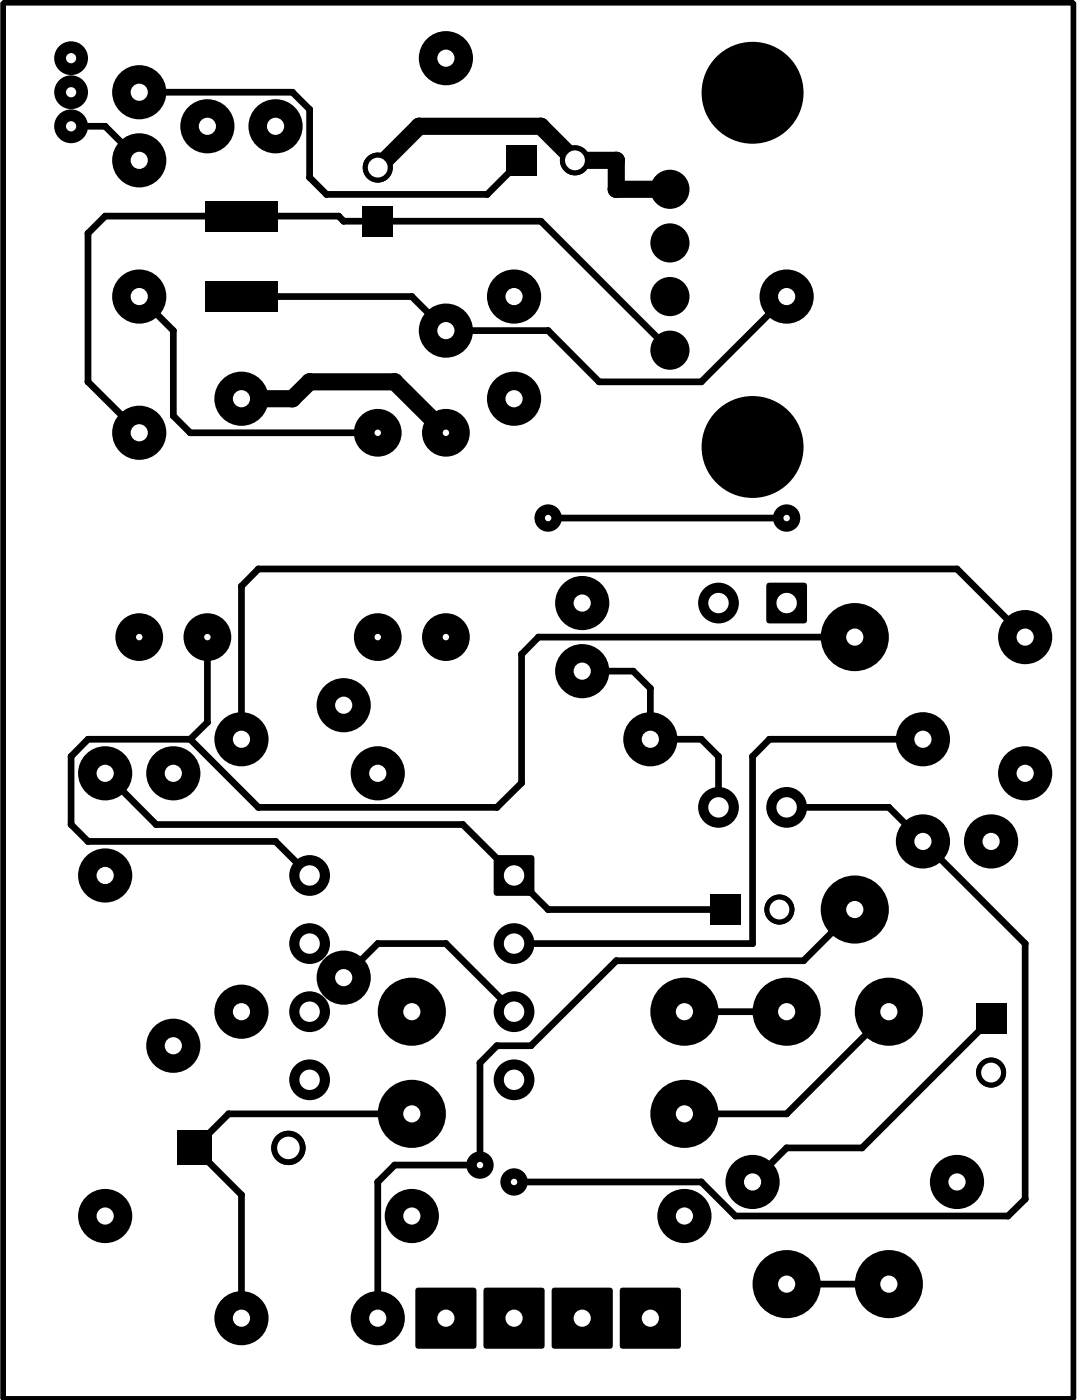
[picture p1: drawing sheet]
<svg xmlns="http://www.w3.org/2000/svg" width="40mm" height="52mm" viewBox="0 0 40 52" stroke-linecap="round" stroke-linejoin="round" font-family="sans-serif">
<g fill="#000">
<path d="M7.6 10.5h2.7v1.1h-2.7z" fill-rule="evenodd"/>
<path d="M7.6 7.5h2.7v1.1h-2.7z" fill-rule="evenodd"/>
<path d="M13.5 7.7h1.1v1.1h-1.1z" fill-rule="evenodd"/>
<path d="M18.9 5.4h1.1v1.1h-1.1z" fill-rule="evenodd"/>
<path d="M18.4 31.9h1.5v1.5h-1.5z" fill-rule="evenodd"/>
<path d="M26.5 33.4h1.1v1.1h-1.1z" fill-rule="evenodd"/>
<path d="M28.6 21.8h1.4v1.4h-1.4z" fill-rule="evenodd"/>
<path d="M36.4 37.4h1.1v1.2h-1.1z" fill-rule="evenodd"/>
<path d="M6.6 42.2h1.3v1.2h-1.3z" fill-rule="evenodd"/>
<path d="M15.5 48h2.2v2.3h-2.2z" fill-rule="evenodd"/>
<path d="M18 48h2.3v2.3h-2.3z" fill-rule="evenodd"/>
<path d="M20.6 48h2.2v2.3h-2.2z" fill-rule="evenodd"/>
<path d="M23.1 48h2.2v2.3h-2.2z" fill-rule="evenodd"/>
<circle cx="2.6" cy="2.2" r=".63"/>
<circle cx="2.6" cy="4.7" r=".63"/>
<circle cx="2.6" cy="3.4" r=".63"/>
<circle cx="3.3" cy="14.2" r=".12"/>
<circle cx="3.3" cy="8.7" r=".12"/>
<circle cx="3.9" cy="8.1" r=".12"/>
<circle cx="3.9" cy="4.7" r=".12"/>
<circle cx="5.2" cy="11.1" r="1.01"/>
<circle cx="5.2" cy="6" r="1.01"/>
<circle cx="5.2" cy="16.1" r="1.01"/>
<circle cx="5.2" cy="3.4" r="1.01"/>
<circle cx="6.5" cy="15.5" r=".12"/>
<circle cx="6.5" cy="12.3" r=".12"/>
<circle cx="7.1" cy="16.1" r=".12"/>
<circle cx="7.7" cy="4.7" r="1.01"/>
<circle cx="9" cy="14.9" r="1.01"/>
<circle cx="10.3" cy="4.7" r="1.01"/>
<circle cx="10.9" cy="14.9" r=".32"/>
<circle cx="10.9" cy="3.4" r=".12"/>
<circle cx="11.5" cy="14.2" r=".32"/>
<circle cx="11.5" cy="6.6" r=".12"/>
<circle cx="11.5" cy="4.1" r=".12"/>
<circle cx="12.2" cy="7.2" r=".12"/>
<circle cx="12.6" cy="8.1" r=".12"/>
<circle cx="12.8" cy="8.2" r=".12"/>
<circle cx="14.1" cy="16.1" r=".89"/>
<circle cx="14.1" cy="6.2" r=".56"/>
<circle cx="14.7" cy="14.2" r=".32"/>
<circle cx="15.3" cy="11.1" r=".12"/>
<circle cx="15.6" cy="4.7" r=".32"/>
<circle cx="16.6" cy="12.3" r="1.01"/>
<circle cx="16.6" cy="2.2" r="1.01"/>
<circle cx="16.6" cy="16.1" r=".89"/>
<circle cx="18.2" cy="7.2" r=".12"/>
<circle cx="19.2" cy="11.1" r="1.01"/>
<circle cx="19.2" cy="14.9" r="1.01"/>
<circle cx="20.2" cy="4.7" r=".32"/>
<circle cx="20.2" cy="8.2" r=".12"/>
<circle cx="20.4" cy="19.3" r=".51"/>
<circle cx="20.4" cy="12.3" r=".12"/>
<circle cx="21.4" cy="6" r=".56"/>
<circle cx="22.3" cy="14.2" r=".12"/>
<circle cx="23" cy="7.1" r=".32"/>
<circle cx="23" cy="6" r=".32"/>
<circle cx="25" cy="7.1" r=".73"/>
<circle cx="25" cy="11.1" r=".73"/>
<circle cx="25" cy="9.1" r=".73"/>
<circle cx="25" cy="13.1" r=".73"/>
<circle cx="26.1" cy="14.2" r=".12"/>
<circle cx="28" cy="3.5" r="1.9"/>
<circle cx="28" cy="16.7" r="1.9"/>
<circle cx="29.3" cy="11.1" r="1.01"/>
<circle cx="29.3" cy="19.3" r=".51"/>
<circle cx="2.6" cy="30.7" r=".12"/>
<circle cx="2.6" cy="28.2" r=".12"/>
<circle cx="3.3" cy="31.4" r=".12"/>
<circle cx="3.3" cy="27.6" r=".12"/>
<circle cx="3.9" cy="28.8" r="1.01"/>
<circle cx="3.9" cy="32.7" r="1.01"/>
<circle cx="5.2" cy="23.8" r=".89"/>
<circle cx="5.8" cy="30.7" r=".12"/>
<circle cx="6.5" cy="39" r="1.01"/>
<circle cx="6.5" cy="28.8" r="1.01"/>
<circle cx="7.1" cy="27.6" r=".12"/>
<circle cx="7.7" cy="23.8" r=".89"/>
<circle cx="7.7" cy="26.9" r=".12"/>
<circle cx="9" cy="27.6" r="1.01"/>
<circle cx="9" cy="37.7" r="1.01"/>
<circle cx="9" cy="21.9" r=".12"/>
<circle cx="9.6" cy="21.2" r=".12"/>
<circle cx="9.6" cy="30.1" r=".12"/>
<circle cx="10.3" cy="31.4" r=".12"/>
<circle cx="11.5" cy="35.2" r=".76"/>
<circle cx="11.5" cy="32.7" r=".76"/>
<circle cx="11.5" cy="37.7" r=".76"/>
<circle cx="12.8" cy="36.5" r="1.01"/>
<circle cx="12.8" cy="26.3" r="1.01"/>
<circle cx="14.1" cy="28.8" r="1.01"/>
<circle cx="14.1" cy="23.8" r=".89"/>
<circle cx="14.1" cy="35.2" r=".12"/>
<circle cx="15.3" cy="37.7" r="1.27"/>
<circle cx="16.6" cy="23.8" r=".89"/>
<circle cx="16.6" cy="35.2" r=".12"/>
<circle cx="17.2" cy="30.7" r=".12"/>
<circle cx="17.9" cy="39.6" r=".12"/>
<circle cx="18.5" cy="39" r=".12"/>
<circle cx="18.5" cy="30.1" r=".12"/>
<circle cx="19.2" cy="37.7" r=".76"/>
<circle cx="19.2" cy="35.2" r=".76"/>
<circle cx="19.4" cy="24.4" r=".12"/>
<circle cx="19.4" cy="29.2" r=".12"/>
<circle cx="19.8" cy="39" r=".12"/>
<circle cx="20.1" cy="23.8" r=".12"/>
<circle cx="20.4" cy="33.9" r=".12"/>
<circle cx="21.7" cy="25" r="1.01"/>
<circle cx="21.7" cy="22.5" r="1.01"/>
<circle cx="23" cy="35.8" r=".12"/>
<circle cx="23.6" cy="25" r=".12"/>
<circle cx="24.2" cy="27.6" r="1.01"/>
<circle cx="24.2" cy="25.7" r=".12"/>
<circle cx="25.5" cy="37.7" r="1.27"/>
<circle cx="26.1" cy="27.6" r=".12"/>
<circle cx="26.8" cy="30.1" r=".76"/>
<circle cx="26.8" cy="22.5" r=".76"/>
<circle cx="26.8" cy="28.2" r=".12"/>
<circle cx="26.8" cy="30.1" r=".12"/>
<circle cx="28" cy="35.2" r=".12"/>
<circle cx="28" cy="28.2" r=".12"/>
<circle cx="28.7" cy="27.6" r=".12"/>
<circle cx="29" cy="33.9" r=".56"/>
<circle cx="29.3" cy="37.7" r="1.27"/>
<circle cx="29.3" cy="30.1" r=".76"/>
<circle cx="29.9" cy="35.8" r=".12"/>
<circle cx="31.9" cy="33.9" r="1.27"/>
<circle cx="31.9" cy="23.8" r="1.27"/>
<circle cx="33.1" cy="37.7" r="1.27"/>
<circle cx="33.1" cy="30.1" r=".12"/>
<circle cx="34.4" cy="31.4" r="1.01"/>
<circle cx="34.4" cy="27.6" r="1.01"/>
<circle cx="35.7" cy="21.2" r=".12"/>
<circle cx="36.9" cy="31.4" r="1.01"/>
<circle cx="36.9" cy="40" r=".56"/>
<circle cx="38.2" cy="28.8" r="1.01"/>
<circle cx="38.2" cy="23.8" r="1.01"/>
<circle cx="38.2" cy="35.2" r=".12"/>
<circle cx="3.9" cy="45.4" r="1.01"/>
<circle cx="8.5" cy="41.5" r=".12"/>
<circle cx="9" cy="49.2" r="1.01"/>
<circle cx="9" cy="44.6" r=".12"/>
<circle cx="10.7" cy="42.8" r=".64"/>
<circle cx="11.5" cy="40.3" r=".76"/>
<circle cx="14.1" cy="49.2" r="1.01"/>
<circle cx="14.1" cy="44.1" r=".12"/>
<circle cx="14.7" cy="43.4" r=".12"/>
<circle cx="15.3" cy="41.5" r="1.27"/>
<circle cx="15.3" cy="45.4" r="1.01"/>
<circle cx="17.9" cy="43.4" r=".51"/>
<circle cx="19.2" cy="44.1" r=".51"/>
<circle cx="19.2" cy="40.3" r=".76"/>
<circle cx="19.2" cy="44.1" r=".38"/>
<circle cx="25.5" cy="41.5" r="1.27"/>
<circle cx="25.5" cy="45.4" r="1.01"/>
<circle cx="26.1" cy="44.1" r=".12"/>
<circle cx="27.4" cy="45.3" r=".12"/>
<circle cx="28" cy="44.1" r="1.01"/>
<circle cx="29.3" cy="47.9" r="1.27"/>
<circle cx="29.3" cy="42.8" r=".12"/>
<circle cx="29.3" cy="41.5" r=".12"/>
<circle cx="32.1" cy="42.8" r=".12"/>
<circle cx="33.1" cy="47.9" r="1.27"/>
<circle cx="35.7" cy="44.1" r="1.01"/>
<circle cx="37.6" cy="45.3" r=".12"/>
<circle cx="38.2" cy="44.7" r=".12"/>
</g>
<path d="M.1 .1h39.9v52.1h-39.9z" fill="none" stroke="#000" stroke-width=".2"/>
<g fill="none" stroke="#000" stroke-width=".25">
<path d="M2.6 4.7h1.3l1.3 1.3M5.2 11.1l1.3 1.2v3.2l.6 .6h7M5.2 3.4h5.7l.6 .7v2.5l.7 .6h6l1.2-1.2M9 11.1h6.3l1.3 1.2h3.8l1.9 1.9h3.8l3.2-3.1M20.4 19.3h8.9M25 13.1l-4.8-4.9h-7.4l-.2-.1h-8.7l-.6 .6v5.5l1.9 1.9M3.9 28.8l1.9 1.9h11.4l3.2 3.2h6.6M7.1 27.6h-3.8l-.7 .6v2.5l.7 .7h7l1.2 1.2M7.7 23.8v3.1l-.6 .7M12.8 36.5l1.3-1.3h2.5l2.6 2.5M21.7 25h1.9l.6 .7v1.9h1.9l.7 .6v1.9M25.5 37.7h3.8"/>
<path d="M26.8 30.1h.1M29.3 30.1h3.8l5.1 5.1v9.5l-.6 .6h-10.2l-1.3-1.2h-6.9M31.9 23.8h-11.8l-.7 .6v4.8l-.9 .9h-8.9l-2.5-2.5M31.9 33.9l-2 1.9h-6.9l-3.2 3.2h-1.3l-.6 .6v3.8h-3.2l-.6 .7v5.1M33.1 37.7l-3.8 3.8h-3.8M34.4 27.6h-5.7l-.7 .6v7h-8.8M36.9 38l-4.8 4.8h-2.8l-1.3 1.3M38.2 23.8l-2.5-2.6h-26.1l-.6 .7v5.7M15.3 41.5h-6.8l-1.3 1.3 1.8 1.8v4.6M29.3 47.9h3.8"/>
</g>
<path d="M9 14.9h1.9l.6-.7h3.2l1.9 1.9M14.1 6.2l1.5-1.5h4.6l1.2 1.3h1.6v1.1h2" fill="none" stroke="#000" stroke-width=".64"/>
<circle cx="19.2" cy="44.1" r=".12" fill="#fff"/>
<circle cx="17.9" cy="43.4" r=".38" fill="#000"/>
<circle cx="17.9" cy="43.4" r=".12" fill="#fff"/>
<circle cx="29.3" cy="19.3" r=".38" fill="#000"/>
<circle cx="29.3" cy="19.3" r=".12" fill="#fff"/>
<circle cx="20.4" cy="19.3" r=".38" fill="#000"/>
<circle cx="20.4" cy="19.3" r=".12" fill="#fff"/>
<path d="M15.6 48.1h2v2.1h-2z" fill="#000"/>
<circle cx="16.6" cy="49.2" r=".32" fill="#fff"/>
<path d="M18.1 48.1h2.1v2.1h-2.1z" fill="#000"/>
<circle cx="19.2" cy="49.2" r=".32" fill="#fff"/>
<path d="M20.7 48.1h2v2.1h-2z" fill="#000"/>
<circle cx="21.7" cy="49.2" r=".32" fill="#fff"/>
<path d="M23.2 48.1h2v2.1h-2z" fill="#000"/>
<circle cx="24.2" cy="49.2" r=".32" fill="#fff"/>
<path d="M6.6 42.2h1.3v1.2h-1.3z" fill="#000"/>
<circle cx="10.7" cy="42.8" r=".64" fill="#000"/>
<circle cx="10.7" cy="42.8" r=".42" fill="#fff"/>
<g fill="#000">
<circle cx="25" cy="7.1" r=".61"/>
<circle cx="25" cy="9.1" r=".61"/>
<circle cx="25" cy="13.1" r=".61"/>
<circle cx="25" cy="11.1" r=".61"/>
<circle cx="28" cy="3.5" r="1.78"/>
<circle cx="28" cy="16.7" r="1.78"/>
<circle cx="15.3" cy="45.4" r=".89"/>
</g>
<circle cx="15.3" cy="45.3" r=".32" fill="#fff"/>
<circle cx="25.5" cy="45.4" r=".89" fill="#000"/>
<circle cx="25.5" cy="45.3" r=".32" fill="#fff"/>
<circle cx="25.5" cy="37.7" r="1.14" fill="#000"/>
<circle cx="25.5" cy="37.7" r=".32" fill="#fff"/>
<circle cx="15.3" cy="37.7" r="1.14" fill="#000"/>
<circle cx="15.3" cy="37.7" r=".32" fill="#fff"/>
<circle cx="25.5" cy="41.5" r="1.14" fill="#000"/>
<circle cx="25.5" cy="41.5" r=".32" fill="#fff"/>
<circle cx="15.3" cy="41.5" r="1.14" fill="#000"/>
<circle cx="15.3" cy="41.5" r=".32" fill="#fff"/>
<circle cx="29.3" cy="47.9" r="1.14" fill="#000"/>
<circle cx="29.3" cy="47.9" r=".32" fill="#fff"/>
<circle cx="29.3" cy="37.7" r="1.14" fill="#000"/>
<circle cx="29.3" cy="37.7" r=".32" fill="#fff"/>
<circle cx="33.1" cy="47.9" r="1.14" fill="#000"/>
<circle cx="33.1" cy="47.9" r=".32" fill="#fff"/>
<circle cx="33.1" cy="37.7" r="1.14" fill="#000"/>
<circle cx="33.1" cy="37.7" r=".32" fill="#fff"/>
<circle cx="6.5" cy="28.8" r=".89" fill="#000"/>
<circle cx="6.5" cy="28.8" r=".32" fill="#fff"/>
<circle cx="6.5" cy="39" r=".89" fill="#000"/>
<circle cx="6.5" cy="39" r=".32" fill="#fff"/>
<circle cx="9" cy="27.6" r=".89" fill="#000"/>
<circle cx="9" cy="27.6" r=".32" fill="#fff"/>
<circle cx="9" cy="37.7" r=".89" fill="#000"/>
<circle cx="9" cy="37.7" r=".32" fill="#fff"/>
<circle cx="12.8" cy="26.3" r=".89" fill="#000"/>
<circle cx="12.8" cy="26.3" r=".32" fill="#fff"/>
<circle cx="12.8" cy="36.5" r=".89" fill="#000"/>
<circle cx="12.8" cy="36.5" r=".32" fill="#fff"/>
<circle cx="38.2" cy="28.8" r=".89" fill="#000"/>
<circle cx="38.2" cy="28.8" r=".32" fill="#fff"/>
<circle cx="38.2" cy="23.8" r=".89" fill="#000"/>
<circle cx="38.2" cy="23.8" r=".32" fill="#fff"/>
<circle cx="9" cy="49.2" r=".89" fill="#000"/>
<circle cx="9" cy="49.2" r=".32" fill="#fff"/>
<circle cx="14.1" cy="49.2" r=".89" fill="#000"/>
<circle cx="14.1" cy="49.2" r=".32" fill="#fff"/>
<path d="M36.4 37.4h1.1v1.2h-1.1z" fill="#000"/>
<circle cx="36.9" cy="40" r=".56" fill="#000"/>
<circle cx="36.9" cy="40" r=".37" fill="#fff"/>
<path d="M26.5 33.4h1.1v1.1h-1.1z" fill="#000"/>
<circle cx="29" cy="33.9" r=".56" fill="#000"/>
<circle cx="29" cy="33.9" r=".37" fill="#fff"/>
<circle cx="34.4" cy="31.4" r=".89" fill="#000"/>
<circle cx="34.4" cy="31.4" r=".32" fill="#fff"/>
<circle cx="36.9" cy="31.4" r=".89" fill="#000"/>
<circle cx="36.9" cy="31.4" r=".32" fill="#fff"/>
<path d="M18.9 5.4h1.1v1.1h-1.1z" fill="#000"/>
<circle cx="21.4" cy="6" r=".56" fill="#000"/>
<circle cx="21.4" cy="6" r=".37" fill="#fff"/>
<circle cx="21.7" cy="25" r=".89" fill="#000"/>
<circle cx="21.7" cy="25" r=".32" fill="#fff"/>
<circle cx="21.7" cy="22.5" r=".89" fill="#000"/>
<circle cx="21.7" cy="22.5" r=".32" fill="#fff"/>
<circle cx="7.7" cy="4.7" r=".89" fill="#000"/>
<circle cx="7.7" cy="4.7" r=".32" fill="#fff"/>
<circle cx="10.3" cy="4.7" r=".89" fill="#000"/>
<circle cx="10.3" cy="4.7" r=".32" fill="#fff"/>
<circle cx="3.9" cy="45.4" r=".89" fill="#000"/>
<circle cx="3.9" cy="45.3" r=".32" fill="#fff"/>
<circle cx="3.9" cy="32.7" r=".89" fill="#000"/>
<circle cx="3.9" cy="32.6" r=".32" fill="#fff"/>
<circle cx="24.2" cy="27.6" r=".89" fill="#000"/>
<circle cx="24.2" cy="27.6" r=".32" fill="#fff"/>
<circle cx="34.4" cy="27.6" r=".89" fill="#000"/>
<circle cx="34.4" cy="27.6" r=".32" fill="#fff"/>
<path d="M13.5 7.7h1.1v1.1h-1.1z" fill="#000"/>
<circle cx="14.1" cy="6.2" r=".56" fill="#000"/>
<circle cx="14.1" cy="6.2" r=".37" fill="#fff"/>
<circle cx="31.9" cy="23.8" r="1.14" fill="#000"/>
<circle cx="31.9" cy="23.8" r=".32" fill="#fff"/>
<circle cx="31.9" cy="33.9" r="1.14" fill="#000"/>
<circle cx="31.9" cy="33.9" r=".32" fill="#fff"/>
<circle cx="35.7" cy="44.1" r=".89" fill="#000"/>
<circle cx="35.7" cy="44.1" r=".32" fill="#fff"/>
<circle cx="28" cy="44.1" r=".89" fill="#000"/>
<circle cx="28" cy="44.1" r=".32" fill="#fff"/>
<circle cx="5.2" cy="11.1" r=".89" fill="#000"/>
<circle cx="5.2" cy="11.1" r=".32" fill="#fff"/>
<circle cx="5.2" cy="3.4" r=".89" fill="#000"/>
<circle cx="5.2" cy="3.4" r=".32" fill="#fff"/>
<path d="M7.7 10.5h2.6v1.1h-2.6zM7.7 7.5h2.6v1.1h-2.6zM18.5 32h1.3v1.3h-1.3z" fill="#000"/>
<circle cx="19.2" cy="32.6" r=".38" fill="#fff"/>
<circle cx="19.2" cy="35.2" r=".63" fill="#000"/>
<circle cx="19.2" cy="35.2" r=".38" fill="#fff"/>
<circle cx="19.2" cy="37.7" r=".63" fill="#000"/>
<circle cx="19.2" cy="37.7" r=".38" fill="#fff"/>
<circle cx="19.2" cy="40.3" r=".63" fill="#000"/>
<circle cx="19.2" cy="40.3" r=".38" fill="#fff"/>
<circle cx="11.5" cy="40.3" r=".63" fill="#000"/>
<circle cx="11.5" cy="40.3" r=".38" fill="#fff"/>
<circle cx="11.5" cy="37.7" r=".63" fill="#000"/>
<circle cx="11.5" cy="37.7" r=".38" fill="#fff"/>
<circle cx="11.5" cy="35.2" r=".63" fill="#000"/>
<circle cx="11.5" cy="35.2" r=".38" fill="#fff"/>
<circle cx="11.5" cy="32.7" r=".63" fill="#000"/>
<circle cx="11.5" cy="32.6" r=".38" fill="#fff"/>
<circle cx="14.1" cy="28.8" r=".89" fill="#000"/>
<circle cx="14.1" cy="28.8" r=".32" fill="#fff"/>
<circle cx="3.9" cy="28.8" r=".89" fill="#000"/>
<circle cx="3.9" cy="28.8" r=".32" fill="#fff"/>
<circle cx="29.3" cy="11.1" r=".89" fill="#000"/>
<circle cx="29.3" cy="11.1" r=".32" fill="#fff"/>
<circle cx="19.2" cy="11.1" r=".89" fill="#000"/>
<circle cx="19.2" cy="11.1" r=".32" fill="#fff"/>
<circle cx="19.2" cy="14.9" r=".89" fill="#000"/>
<circle cx="19.2" cy="14.9" r=".32" fill="#fff"/>
<circle cx="9" cy="14.9" r=".89" fill="#000"/>
<circle cx="9" cy="14.9" r=".32" fill="#fff"/>
<circle cx="16.6" cy="2.2" r=".89" fill="#000"/>
<circle cx="16.6" cy="2.2" r=".32" fill="#fff"/>
<circle cx="16.6" cy="12.3" r=".89" fill="#000"/>
<circle cx="16.6" cy="12.3" r=".32" fill="#fff"/>
<circle cx="5.2" cy="6" r=".89" fill="#000"/>
<circle cx="5.2" cy="6" r=".32" fill="#fff"/>
<circle cx="5.2" cy="16.1" r=".89" fill="#000"/>
<circle cx="5.2" cy="16.1" r=".32" fill="#fff"/>
<path d="M28.7 21.9h1.2v1.2h-1.2z" fill="#000"/>
<circle cx="29.3" cy="22.5" r=".38" fill="#fff"/>
<circle cx="26.8" cy="22.5" r=".63" fill="#000"/>
<circle cx="26.8" cy="22.5" r=".38" fill="#fff"/>
<circle cx="26.8" cy="30.1" r=".63" fill="#000"/>
<circle cx="26.8" cy="30.1" r=".38" fill="#fff"/>
<circle cx="29.3" cy="30.1" r=".63" fill="#000"/>
<circle cx="29.3" cy="30.1" r=".38" fill="#fff"/>
<circle cx="2.6" cy="4.7" r=".51" fill="#000"/>
<circle cx="2.6" cy="4.7" r=".19" fill="#fff"/>
<circle cx="2.6" cy="3.4" r=".51" fill="#000"/>
<circle cx="2.6" cy="3.4" r=".19" fill="#fff"/>
<circle cx="2.6" cy="2.2" r=".51" fill="#000"/>
<circle cx="2.6" cy="2.2" r=".19" fill="#fff"/>
<circle cx="14.1" cy="16.1" r=".76" fill="#000"/>
<circle cx="14.1" cy="16.1" r=".12" fill="#fff"/>
<circle cx="16.6" cy="16.1" r=".76" fill="#000"/>
<circle cx="16.6" cy="16.1" r=".12" fill="#fff"/>
<circle cx="7.7" cy="23.8" r=".76" fill="#000"/>
<circle cx="7.7" cy="23.8" r=".12" fill="#fff"/>
<circle cx="5.2" cy="23.8" r=".76" fill="#000"/>
<circle cx="5.2" cy="23.8" r=".12" fill="#fff"/>
<circle cx="16.6" cy="23.8" r=".76" fill="#000"/>
<circle cx="16.6" cy="23.8" r=".12" fill="#fff"/>
<circle cx="14.1" cy="23.8" r=".76" fill="#000"/>
<circle cx="14.1" cy="23.8" r=".12" fill="#fff"/>
<path d="M.1 .1h39.9v52.1h-39.9z" fill="none" stroke="#000" stroke-width=".2"/>
</svg>
